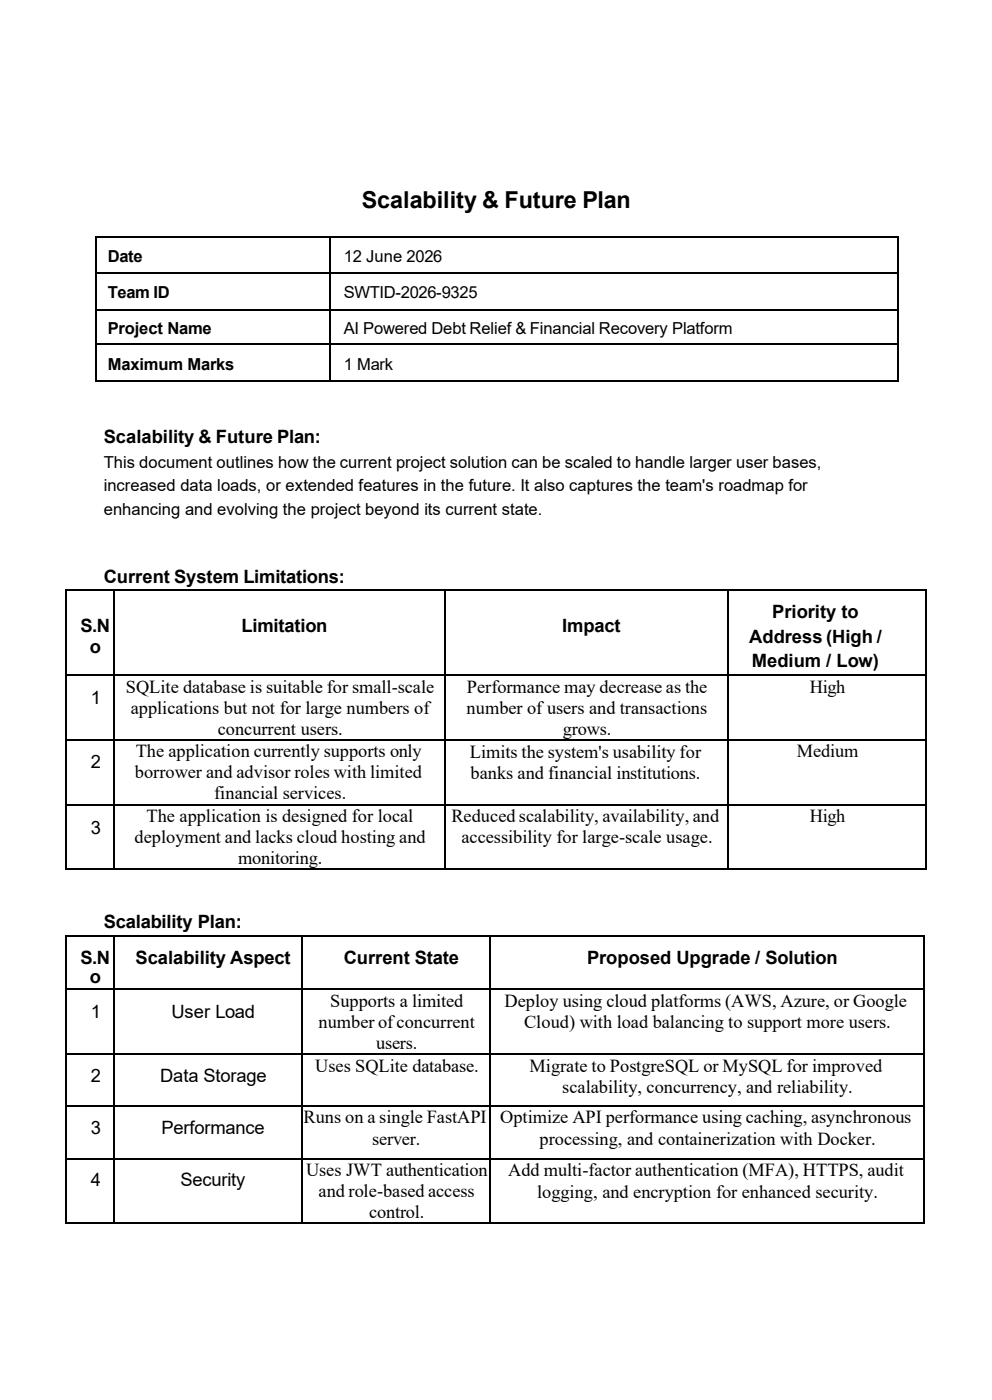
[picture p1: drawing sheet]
<svg xmlns="http://www.w3.org/2000/svg" width="210mm" height="297mm" viewBox="0 0 210 297" stroke-linecap="round" stroke-linejoin="round" font-family="sans-serif">
<defs><g id="words">
<text font-size="5" x="76.7" y="44.1">Scalability &amp; Future Plan</text>
<g font-size="3.9">
<text x="22" y="94.1">Scalability &amp; Future Plan:</text>
<text x="22" y="123.7">Current System Limitations:</text>
<text x="163.8" y="131.3">Priority to</text>
<text x="17.1" y="134.2">S.N</text>
<text x="51.2" y="134.2">Limitation</text>
<text x="119.3" y="134.2">Impact</text>
<text x="158.9" y="136.4">Address (High /</text>
<text x="19" y="138.7">o</text>
<text x="159.5" y="141.5">Medium / Low)</text>
<text x="19.3" y="149.5">1</text>
<text x="26.7" y="147">SQLite database is suitable for small-scale</text>
<text x="99" y="147">Performance may decrease as the</text>
<text x="171.8" y="147.1">High</text>
<text x="27.7" y="151.5">applications but not for large numbers of</text>
<text x="46.2" y="155.9">concurrent users.</text>
<text x="99" y="151.5">number of users and transactions</text>
<text x="119.4" y="155.9">grows.</text>
<text x="28.8" y="160.8">The application currently supports only</text>
<text x="99.7" y="160.8">Limits the system's usability for</text>
<text x="169.1" y="160.8">Medium</text>
<text x="19.3" y="163.1">2</text>
<text x="28.6" y="165.3">borrower and advisor roles with limited</text>
<text x="99.8" y="165.3">banks and financial institutions.</text>
<text x="45.4" y="169.7">financial services.</text>
<text x="19.3" y="177">3</text>
<text x="28.5" y="179">deployment and lacks cloud hosting and</text>
<text x="31.1" y="174.5">The application is designed for local</text>
<text x="95.8" y="174.6">Reduced scalability, availability, and</text>
<text x="97.9" y="179">accessibility for large-scale usage.</text>
<text x="171.8" y="174.6">High</text>
<text x="50.5" y="183.4">monitoring.</text>
<text x="22" y="196.9">Scalability Plan:</text>
<text x="17.1" y="204.6">S.N</text>
<text x="19" y="208.7">o</text>
<text x="28.8" y="204.6">Scalability Aspect</text>
<text x="72.9" y="204.6">Current State</text>
<text x="124.5" y="204.6">Proposed Upgrade / Solution</text>
<text x="70" y="213.8">Supports a limited</text>
<text x="107" y="213.9">Deploy using cloud platforms (AWS, Azure, or Google</text>
<text x="19.3" y="216.1">1</text>
<text x="36.4" y="216.1">User Load</text>
<text x="67.6" y="218.2">number ofconcurrent</text>
<text x="111.2" y="218.3">Cloud) with load balancing to support more users.</text>
<text x="66.9" y="227.5">Uses SQLite database.</text>
<text x="79.8" y="222.7">users.</text>
<text x="112.3" y="227.6">Migrate to PostgreSQL or MySQL for improved</text>
<text x="19.3" y="229.7">2</text>
<text x="34" y="229.7">Data Storage</text>
<text x="119.3" y="232.1">scalability, concurrency, and reliability.</text>
<text x="64.4" y="238.5">Runs on a single FastAPI</text>
<text x="106.1" y="238.5">Optimize API performance using caching, asynchronous</text>
<text x="19.3" y="240.8">3</text>
<text x="34.3" y="240.8">Performance</text>
<text x="78.9" y="243">server.</text>
<text x="114.5" y="243">processing, and containerization with Docker.</text>
<text x="19.3" y="251.9">4</text>
<text x="38.3" y="251.9">Security</text>
<text x="64.9" y="249.7">Uses JWT authentication</text>
<text x="107.8" y="249.8">Add multi-factor authentication (MFA), HTTPS, audit</text>
<text x="67.6" y="254.2">and role-based access</text>
<text x="113.9" y="254.2">logging, and encryption for enhanced security.</text>
<text x="78.3" y="258.6">control.</text>
</g>
<g font-size="3.5">
<text x="22.9" y="55.6">Date</text>
<text x="72.9" y="55.6">12 June 2026</text>
<text x="22.9" y="63.3">Team ID</text>
<text x="72.9" y="63.3">SWTID-2026-9325</text>
<text x="22.9" y="71">Project Name</text>
<text x="72.9" y="71">AI Powered Debt Relief &amp; Financial Recovery Platform</text>
<text x="22.9" y="78.6">Maximum Marks</text>
<text x="72.9" y="78.6">1 Mark</text>
<text x="22" y="99.4">This document outlines how the current project solution can be scaled to handle larger user bases,</text>
<text x="22" y="104.3">increased data loads, or extended features in the future. It also captures the team's roadmap for</text>
<text x="22" y="109.3">enhancing and evolving the project beyond its current state.</text>
</g>
</g></defs>
<g fill="#000">
<path d="M20.1 50h.4v.4h-.4z" fill-rule="evenodd"/>
<path d="M20.1 50h.4v.4h-.4z" fill-rule="evenodd"/>
<path d="M20.1 57.8h.4v.3h-.4z" fill-rule="evenodd"/>
<path d="M69.9 50h.3v.4h-.3z" fill-rule="evenodd"/>
<path d="M69.9 57.8h.3v.3h-.3z" fill-rule="evenodd"/>
<path d="M190.3 50h.3v.4h-.3z" fill-rule="evenodd"/>
<path d="M190.3 50h.3v.4h-.3z" fill-rule="evenodd"/>
<path d="M190.3 57.8h.3v.3h-.3z" fill-rule="evenodd"/>
<path d="M20.1 65.5h.4v.4h-.4z" fill-rule="evenodd"/>
<path d="M20.1 72.9h.4v.4h-.4z" fill-rule="evenodd"/>
<path d="M69.9 65.5h.3v.4h-.3z" fill-rule="evenodd"/>
<path d="M69.9 72.9h.3v.4h-.3z" fill-rule="evenodd"/>
<path d="M190.3 65.5h.3v.4h-.3z" fill-rule="evenodd"/>
<path d="M190.3 72.9h.3v.4h-.3z" fill-rule="evenodd"/>
<path d="M20.1 80.7h.4v.4h-.4z" fill-rule="evenodd"/>
<path d="M20.1 80.7h.4v.4h-.4z" fill-rule="evenodd"/>
<path d="M69.9 80.7h.3v.4h-.3z" fill-rule="evenodd"/>
<path d="M190.3 80.7h.3v.4h-.3z" fill-rule="evenodd"/>
<path d="M190.3 80.7h.3v.4h-.3z" fill-rule="evenodd"/>
<path d="M13.8 125.2h.3v.3h-.3z" fill-rule="evenodd"/>
<path d="M13.8 125.2h.3v.3h-.3z" fill-rule="evenodd"/>
<path d="M24 125.2h.4v.3h-.4z" fill-rule="evenodd"/>
<path d="M94.2 125.2h.3v.3h-.3z" fill-rule="evenodd"/>
<path d="M154.2 125.2h.4v.3h-.4z" fill-rule="evenodd"/>
<path d="M196.2 125.2h.4v.3h-.4z" fill-rule="evenodd"/>
<path d="M196.2 125.2h.4v.3h-.4z" fill-rule="evenodd"/>
<path d="M13.8 143.1h.3v.4h-.3z" fill-rule="evenodd"/>
<path d="M13.8 156.9h.3v.4h-.3z" fill-rule="evenodd"/>
<path d="M24 143.1h.4v.4h-.4z" fill-rule="evenodd"/>
<path d="M24 156.9h.4v.4h-.4z" fill-rule="evenodd"/>
<path d="M94.2 143.1h.3v.4h-.3z" fill-rule="evenodd"/>
<path d="M94.2 156.9h.3v.4h-.3z" fill-rule="evenodd"/>
<path d="M154.2 143.1h.4v.4h-.4z" fill-rule="evenodd"/>
<path d="M154.2 156.9h.4v.4h-.4z" fill-rule="evenodd"/>
<path d="M196.2 143.1h.4v.4h-.4z" fill-rule="evenodd"/>
<path d="M196.2 156.9h.4v.4h-.4z" fill-rule="evenodd"/>
<path d="M13.8 170.6h.3v.4h-.3z" fill-rule="evenodd"/>
<path d="M24 170.6h.4v.4h-.4z" fill-rule="evenodd"/>
<path d="M94.2 170.6h.3v.4h-.3z" fill-rule="evenodd"/>
<path d="M154.2 170.6h.4v.4h-.4z" fill-rule="evenodd"/>
<path d="M196.2 170.6h.4v.4h-.4z" fill-rule="evenodd"/>
<path d="M13.8 184.4h.3v.3h-.3z" fill-rule="evenodd"/>
<path d="M13.8 184.4h.3v.3h-.3z" fill-rule="evenodd"/>
<path d="M13.8 198.5h.3v.4h-.3z" fill-rule="evenodd"/>
<path d="M13.8 198.5h.3v.4h-.3z" fill-rule="evenodd"/>
<path d="M24 184.4h.4v.3h-.4z" fill-rule="evenodd"/>
<path d="M24 198.5h.4v.4h-.4z" fill-rule="evenodd"/>
<path d="M63.9 198.5h.3v.4h-.3z" fill-rule="evenodd"/>
<path d="M94.2 184.4h.3v.3h-.3z" fill-rule="evenodd"/>
<path d="M103.7 198.5h.4v.4h-.4z" fill-rule="evenodd"/>
<path d="M154.2 184.4h.4v.3h-.4z" fill-rule="evenodd"/>
<path d="M195.8 198.5h.4v.4h-.4z" fill-rule="evenodd"/>
<path d="M195.8 198.5h.4v.4h-.4z" fill-rule="evenodd"/>
<path d="M196.2 184.4h.4v.3h-.4z" fill-rule="evenodd"/>
<path d="M196.2 184.4h.4v.3h-.4z" fill-rule="evenodd"/>
<path d="M13.8 209.9h.3v.3h-.3z" fill-rule="evenodd"/>
<path d="M24 209.9h.4v.3h-.4z" fill-rule="evenodd"/>
<path d="M63.9 209.9h.3v.3h-.3z" fill-rule="evenodd"/>
<path d="M103.7 209.9h.4v.3h-.4z" fill-rule="evenodd"/>
<path d="M195.8 209.9h.4v.3h-.4z" fill-rule="evenodd"/>
<path d="M13.8 223.6h.3v.4h-.3z" fill-rule="evenodd"/>
<path d="M13.8 234.6h.3v.3h-.3z" fill-rule="evenodd"/>
<path d="M24 223.6h.4v.4h-.4z" fill-rule="evenodd"/>
<path d="M24 234.6h.4v.3h-.4z" fill-rule="evenodd"/>
<path d="M63.9 223.6h.3v.4h-.3z" fill-rule="evenodd"/>
<path d="M63.9 234.6h.3v.3h-.3z" fill-rule="evenodd"/>
<path d="M103.7 223.6h.4v.4h-.4z" fill-rule="evenodd"/>
<path d="M103.7 234.6h.4v.3h-.4z" fill-rule="evenodd"/>
<path d="M195.8 223.6h.4v.4h-.4z" fill-rule="evenodd"/>
<path d="M195.8 234.6h.4v.3h-.4z" fill-rule="evenodd"/>
<path d="M13.8 245.8h.3v.4h-.3z" fill-rule="evenodd"/>
<path d="M13.8 259.6h.3v.3h-.3z" fill-rule="evenodd"/>
<path d="M13.8 259.6h.3v.3h-.3z" fill-rule="evenodd"/>
<path d="M24 245.8h.4v.4h-.4z" fill-rule="evenodd"/>
<path d="M24 259.6h.4v.3h-.4z" fill-rule="evenodd"/>
<path d="M63.9 245.8h.3v.4h-.3z" fill-rule="evenodd"/>
<path d="M63.9 259.6h.3v.3h-.3z" fill-rule="evenodd"/>
<path d="M103.7 245.8h.4v.4h-.4z" fill-rule="evenodd"/>
<path d="M103.7 259.6h.4v.3h-.4z" fill-rule="evenodd"/>
<path d="M195.8 245.8h.4v.4h-.4z" fill-rule="evenodd"/>
<path d="M195.8 259.6h.4v.3h-.4z" fill-rule="evenodd"/>
<path d="M195.8 259.6h.4v.3h-.4z" fill-rule="evenodd"/>
</g>
<g fill="none" stroke="#000" stroke-width=".34">
<path d="M20.3 50.4v7.4M20.3 58.1v7.4M20.5 50.2h49.4M20.5 58h49.4M70.1 50.4v7.4M70.1 58.1v7.4M70.2 50.2h120.1M70.2 58h120.1M190.5 50.4v7.4M190.5 58.1v7.4M20.3 65.9v7M20.3 73.3v7.4"/>
<path d="M20.5 65.7h49.4M20.5 73.1h49.4M70.1 65.9v7M70.1 73.3v7.4M70.2 65.7h120.1M70.2 73.1h120.1M190.5 65.9v7M190.5 73.3v7.4M20.5 80.9h49.4M70.2 80.9h120.1M13.9 125.5v17.6M14.1 125.3h9.9"/>
<path d="M24.2 125.5v17.6M24.4 125.3h69.8M94.4 125.5v17.6M94.5 125.3h59.7M154.4 125.5v17.6M154.6 125.3h41.6M196.4 125.5v17.6M13.9 143.5v13.4M13.9 157.3v13.3M14.1 143.3h9.9M14.1 157.1h9.9M24.2 143.5v13.4"/>
<path d="M24.2 157.3v13.3M24.4 143.3h69.8M24.4 157.1h69.8M94.4 143.5v13.4M94.4 157.3v13.3M94.5 143.3h59.7M94.5 157.1h59.7M154.4 143.5v13.4M154.4 157.3v13.3M154.6 143.3h41.6M154.6 157.1h41.6M196.4 143.5v13.4"/>
<path d="M196.4 157.3v13.3M13.9 171v13.4M14.1 170.8h9.9M24.2 171v13.4M24.4 170.8h69.8M94.4 171v13.4M94.5 170.8h59.7M154.4 171v13.4M154.6 170.8h41.6M196.4 171v13.4M13.9 198.9v11M14.1 184.6h9.9"/>
<path d="M14.1 198.7h9.9M24.2 198.9v11M24.4 184.6h69.8M24.4 198.7h39.5M64.1 198.9v11M64.2 198.7h39.5M94.5 184.6h59.7M103.9 198.9v11M104.1 198.7h91.7M154.6 184.6h41.6M196 198.9v11M13.9 210.2v13.4"/>
<path d="M14.1 210.1h9.9M24.2 210.2v13.4M24.4 210.1h39.5M64.1 210.2v13.4M64.2 210.1h39.5M103.9 210.2v13.4M104.1 210.1h91.7M196 210.2v13.4M13.9 224v10.6M13.9 234.9v10.9M14.1 223.8h9.9M14.1 234.7h9.9"/>
<path d="M24.2 224v10.6M24.2 234.9v10.9M24.4 223.8h39.5M24.4 234.7h39.5M64.1 224v10.6M64.1 234.9v10.9M64.2 223.8h39.5M64.2 234.7h39.5M103.9 224v10.6M103.9 234.9v10.9M104.1 223.8h91.7M104.1 234.7h91.7"/>
<path d="M196 224v10.6M196 234.9v10.9M13.9 246.2v13.4M14.1 246h9.9M14.1 259.8h9.9M24.2 246.2v13.4M24.4 246h39.5M24.4 259.8h39.5M64.1 246.2v13.4M64.2 246h39.5M64.2 259.8h39.5M103.9 246.2v13.4"/>
<path d="M104.1 246h91.7M104.1 259.8h91.7M196 246.2v13.4"/>
</g>
<use href="#words"/>
</svg>
